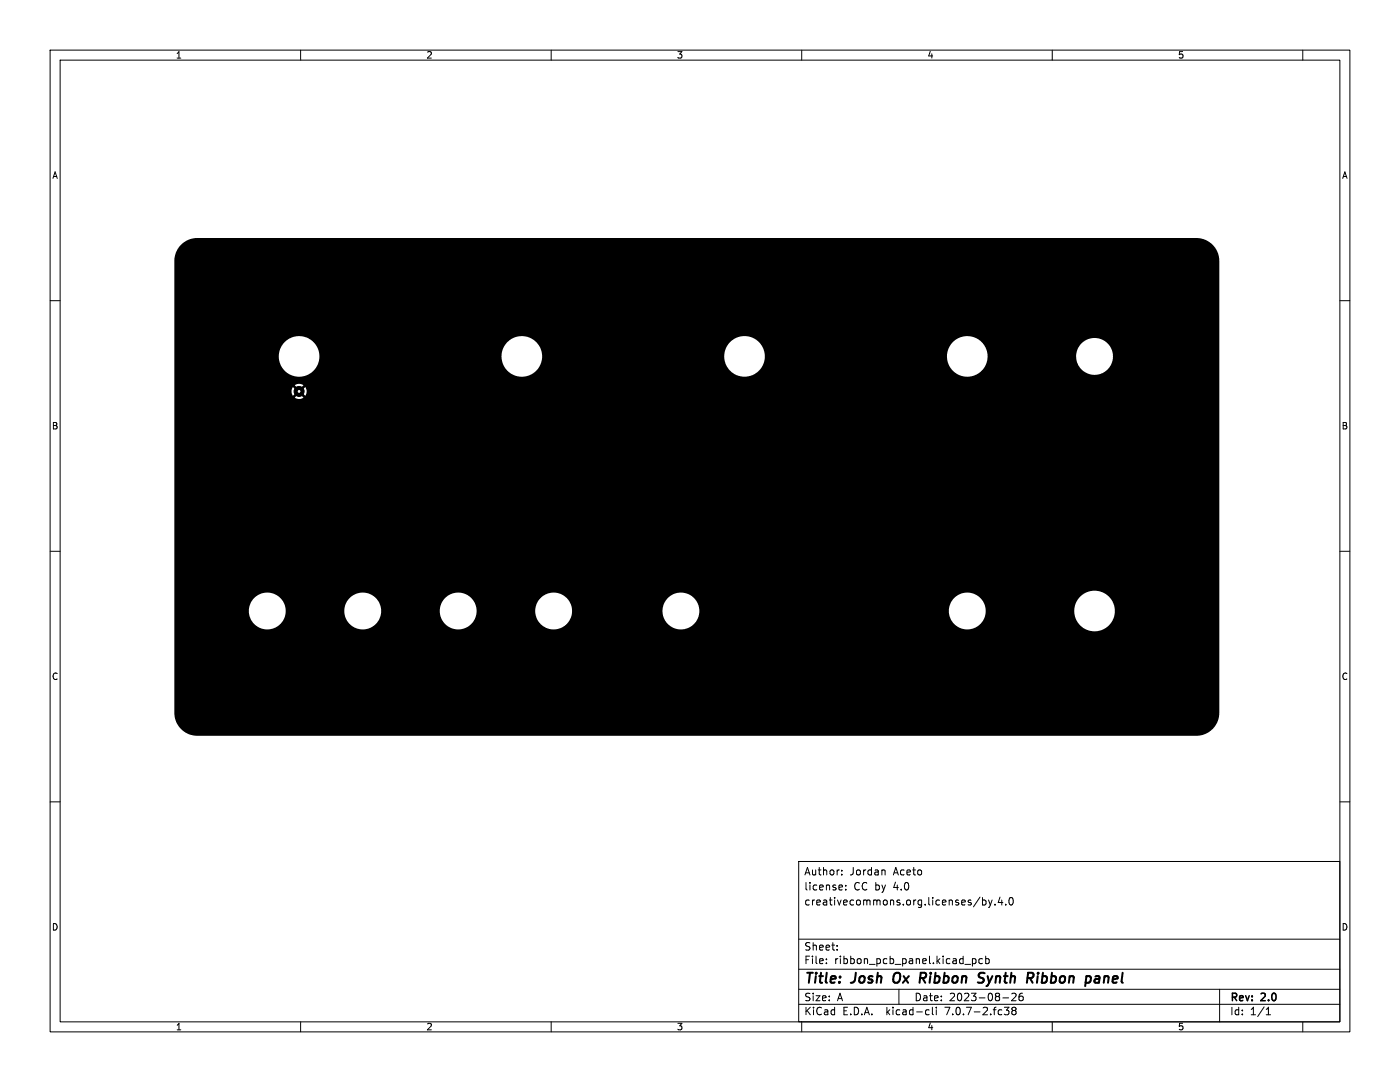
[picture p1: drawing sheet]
<svg xmlns="http://www.w3.org/2000/svg" width="279mm" height="216mm" viewBox="0 0 279 216" stroke-linecap="round" stroke-linejoin="round" font-family="sans-serif">
<defs><g id="words">
<g font-size="2.8">
<text x="160.4" y="196.8">Title:</text>
<text x="170.1" y="196.8">Josh</text>
<text x="179.1" y="196.8">Ox</text>
<text x="185.2" y="196.8">Ribbon</text>
<text x="197.7" y="196.8">Synth</text>
<text x="208.2" y="196.8">Ribbon</text>
<text x="220.7" y="196.8">panel</text>
</g>
<g font-size="2.1">
<text x="160.4" y="177.9">license:</text>
<text x="160.4" y="174.9">Author:</text>
<text x="169.6" y="174.9">Jordan</text>
<text x="170.3" y="177.9">CC by</text>
<text x="178.3" y="174.9">Aceto</text>
<text x="178.4" y="177.9">4.0</text>
<text x="160.4" y="180.9">creativecommons.org.licenses/by.4.0</text>
<text x="160.4" y="189.9">Sheet:</text>
<text x="160.4" y="192.6">File:</text>
<text x="166.5" y="192.6">ribbon_pcb_panel.kicad_pcb</text>
<text x="160.4" y="202.8">KiCad</text>
<text x="160.4" y="200">Size:</text>
<text x="167" y="200">A</text>
<text x="168.1" y="202.8">E.D.A.</text>
<text x="177" y="202.8">kicad-cli</text>
<text x="182.4" y="200">Date:</text>
<text x="188.9" y="202.8">7.0.7-2.fc38</text>
<text x="189.4" y="200">2023-08-26</text>
<text x="245.4" y="200.2">Rev:</text>
<text x="245.4" y="202.8">Id:</text>
<text x="249.5" y="202.8">1/1</text>
<text x="251.8" y="200.2">2.0</text>
</g>
<g font-size="1.8">
<text x="35" y="11.9">1</text>
<text x="85" y="11.9">2</text>
<text x="135" y="11.9">3</text>
<text x="185" y="11.9">4</text>
<text x="235" y="11.9">5</text>
<text x="10.3" y="35.9">A</text>
<text x="267.7" y="35.9">A</text>
<text x="10.3" y="85.9">B</text>
<text x="267.7" y="85.9">B</text>
<text x="10.3" y="135.9">C</text>
<text x="267.7" y="135.9">C</text>
<text x="10.3" y="185.9">D</text>
<text x="267.7" y="185.9">D</text>
<text x="35" y="205.8">1</text>
<text x="85" y="205.8">2</text>
<text x="135" y="205.8">3</text>
<text x="185" y="205.8">4</text>
<text x="235" y="205.8">5</text>
</g>
</g></defs>
<g fill="none" stroke="#000" stroke-width=".2">
<path d="M10 10h259.4v195.9h-259.4zM12 12h255.4v191.9h-255.4zM60 10v2M110 10v2M160 10v2M210 10v2M260 10v2M10 60h2M267.4 60h2M10 110h2M267.4 110h2M10 160h2"/>
<path d="M267.4 160h2M159.4 171.9h108v32h-108zM167.9 176.6l.2 .3-.7 .2M168 174.4v.2M168 173.7v.1M168.1 177.5l-.2 .1M168.8 177.4v.2M168.8 176.7v.1M176.4 173.6l.2 .2v.8M195.6 179l-1.3 1.9M196.1 179.1v1.5M196.1 179.7l.4-.1 .3 .3-.2 .6h-.5"/>
<path d="M197.3 179.6l.3 1M198 179.6l-.4 1M199.6 179l-.4 1.1h.9M199.9 179.6v1M201.6 179.2l.1-.1a.8 .8 0 0 1 .5 .7 .8 .8 0 0 1-.5 .8 1 1 0 0 1-.1-1.4zM159.4 197.4h108M159.4 193.4h108M159.4 187.4h108M164.9 192.1v.2M164.9 191.4v.1M167.1 189.4v.2M167.1 188.7v.1"/>
<path d="M179.4 197.4v3M194.1 191.3v1.5M194.1 191.4l.4-.1 .3 .3-.2 .6h-.5M196.1 191.4l-.5-.1-.2 .3 .1 .6h.6M196.7 191.4l.4-.1 .3 .3-.1 .6h-.6M196.7 190.8v1.5M197.6 180.6l-.3 .5M198.6 180.4v.2M200.1 199.1h1.2M200.7 180.4v.2M202.7 198.3v.5l-.8 .9h.9M203.6 198.3a1.17 1.17 0 0 0-.1 1.3h.6l.1-.6-.3-.2h-.3l-.2 .2"/>
<path d="M243.4 197.4v6.5M60 203.9v2M110 203.9v2M159.4 200.4h108M160 203.9v2M185 201.5l.4 .1M185.4 202.4l-.4 .1M186.1 201v1.3l.2 .2M186.9 201v.1M186.9 201.5v1M200.4 201h1l-.5 .6 .4 .1v.6l-.2 .2-.6-.1M202.2 201.6l-.3-.3 .3-.3h.3l.3 .3-.3 .3"/>
<path d="M202.2 201.6l-.3 .3 .1 .4 .2 .2h.3l.3-.3-.1-.4-.2-.2M202.2 201.6h.3M210 203.9v2M252.7 202.5h.9M252.7 201.4l.4-.4v1.5M260 203.9v2"/>
</g>
<path d="M178.5 194.4a1.5 1.5 0 0 0 0 1.6M183.8 194.1h.7M184.1 195.2l.6 .9M184.6 195.1l-1 .1M195.6 195.1l.6 .1a.51 .51 0 0 1 .1 .6 .51 .51 0 0 1-.4 .3h-.5M195.8 194.1l.7 .1M197.1 196.7l-.2 .1M207.1 194.8l-.2 1.3M207.2 194.1v.2M218.8 194.8l.6 .1-.1 1.2M219.3 196l-.6 .1M219.4 195.2l-.7 .1" fill="none" stroke="#000" stroke-width=".4"/>
<circle cx="59.7" cy="78.1" r="1" fill="#000" stroke="#000" stroke-width=".2"/>
<path d="M36.1 48.8a4.6 4.6 0 0 1 3.3-1.3h199.4a4.6 4.6 0 0 1 4.5 4.6v90.1a4.6 4.6 0 0 1-4.5 4.6h-199.4a4.6 4.6 0 0 1-4.6-4.6v-20.3h14.9a3.7 3.7 0 0 0 3.6 3.7 3.7 3.7 0 0 0 3.7-3.7h11.7v.4a3.7 3.7 0 0 0 3.9 3.3 3.7 3.7 0 0 0 3.5-3.7h11.7v.4a3.7 3.7 0 0 0 3.8 3.3 3.7 3.7 0 0 0 3.5-3.7h11.7v.4a3.7 3.7 0 0 0 3.9 3.3 3.7 3.7 0 0 0 3.5-3.7h18v.4a3.7 3.7 0 0 0 3.9 3.3 3.7 3.7 0 0 0 3.5-3.7h49.8v.4a3.7 3.7 0 0 0 3.8 3.3 3.7 3.7 0 0 0 3.5-3.7h17.7v.4a4.1 4.1 0 0 0 6.3 3 4.1 4.1 0 0 0-.3-7 4.1 4.1 0 0 0-6 3.6h-17.7v-.4a3.7 3.7 0 0 0-3.9-3.3 3.7 3.7 0 0 0-3.4 3.7h-49.8v-.4a3.7 3.7 0 0 0-3.9-3.3 3.7 3.7 0 0 0-3.5 3.7h-18v-.4a3.7 3.7 0 0 0-3.9-3.3 3.7 3.7 0 0 0-3.5 3.7h-11.7v-.4a3.7 3.7 0 0 0-3.9-3.3 3.7 3.7 0 0 0-3.4 3.7h-11.7v-.4a3.7 3.7 0 0 0-3.9-3.3 3.7 3.7 0 0 0-3.5 3.7h-11.7v-.4a3.7 3.7 0 0 0-3.9-3.3 3.7 3.7 0 0 0-3.4 3.7h-14.9v-42.6h24l.9 .3 .9-.3-.9-.8-.9 .8h-24v-1.2h23.4l.3 .9 .8-.9h.7l.9 .9 .3-.7-.1-.7-.2-.4-.9 .9h-.7l-.8-.9-.3 .9h-23.4v-1.2h24l.9 .8 .9-.8-.9-.3-.9 .3h-24v-5.8h20.8a4.1 4.1 0 0 0 4.1 4.1 4.1 4.1 0 0 0 4-4.1h36.4v.4a4.1 4.1 0 0 0 4.2 3.7 4.1 4.1 0 0 0 3.9-4.1h36.3v.4a4.1 4.1 0 0 0 4.3 3.7 4.1 4.1 0 0 0 3.8-4.1h36.4v.4a4.1 4.1 0 0 0 4.2 3.7 4.1 4.1 0 0 0 3.9-4.1h17.7v.4a3.7 3.7 0 0 0 5.7 2.7 3.7 3.7 0 0 0-.3-6.3 3.7 3.7 0 0 0-5.4 3.2h-17.7v-.4a4.1 4.1 0 0 0-4.3-3.6 4.1 4.1 0 0 0-3.8 4h-36.4a4.1 4.1 0 0 0-4-4 4.1 4.1 0 0 0-4.1 4h-36.3v-.4a4.1 4.1 0 0 0-4.3-3.6 4.1 4.1 0 0 0-3.8 4h-36.4v-.4a4.1 4.1 0 0 0-4.2-3.6 4.1 4.1 0 0 0-3.9 4h-20.8v-19a4.6 4.6 0 0 1 1.3-3.3z" fill="#000"/>
<circle cx="59.7" cy="78.1" r=".17" fill="#fff" stroke="#fff" stroke-width=".2"/>
<use href="#words"/>
</svg>
